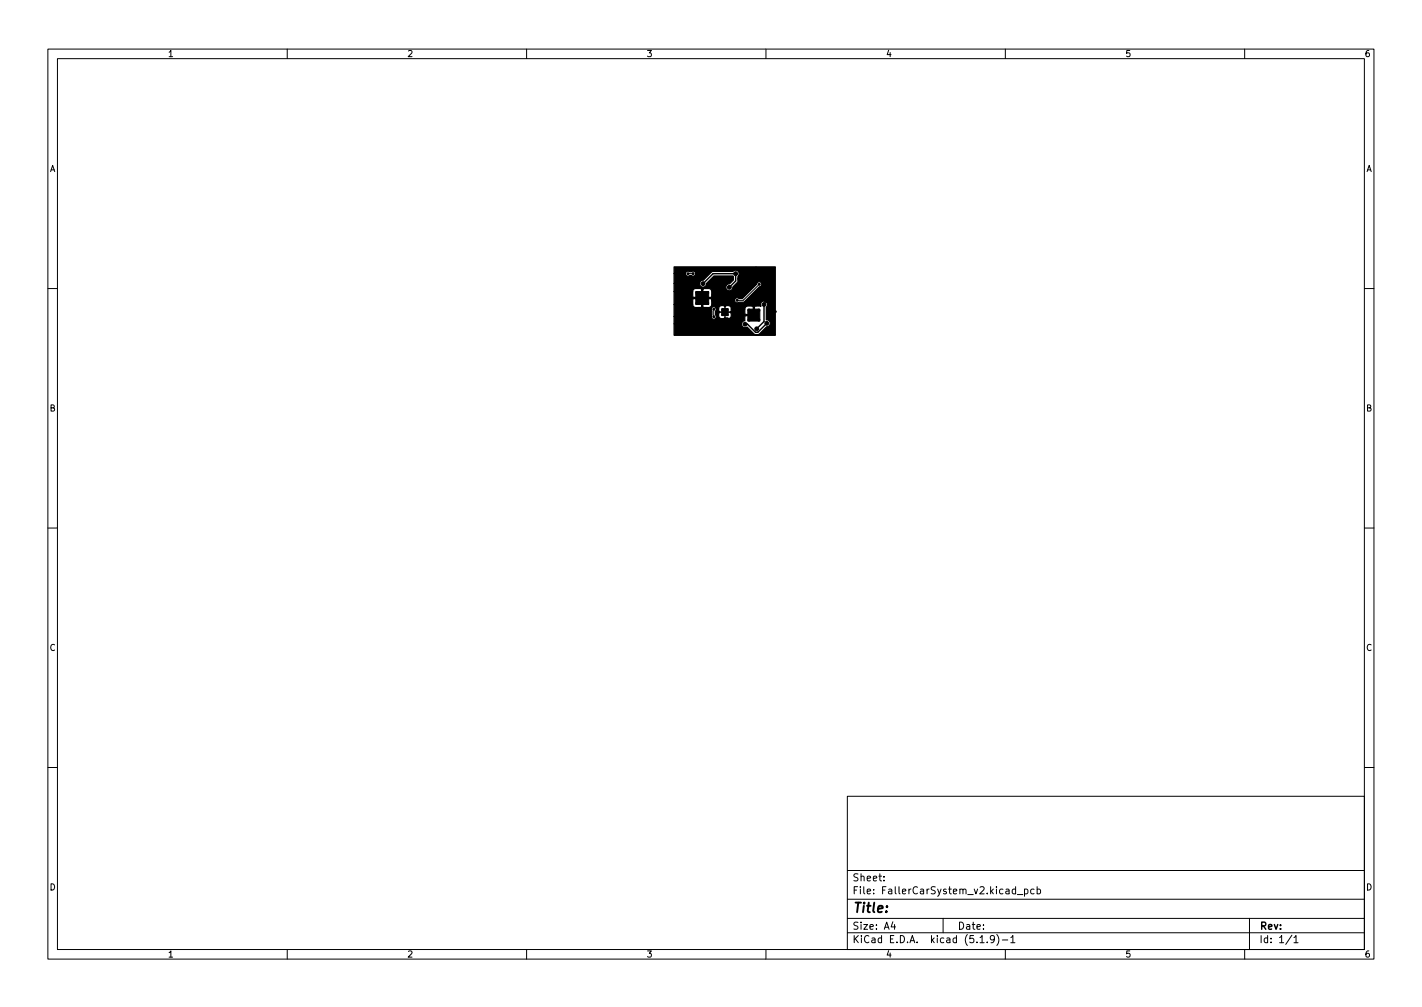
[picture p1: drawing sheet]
<svg xmlns="http://www.w3.org/2000/svg" width="297mm" height="210mm" viewBox="0 0 297 210" stroke-linecap="round" stroke-linejoin="round" font-family="sans-serif">
<defs><g id="words">
<text font-size="2.8" x="178" y="190.6">Title:</text>
<g font-size="2.1">
<text x="178" y="184">Sheet:</text>
<text x="178" y="186.7">File: FallerCarSystem_v2.kicad_pcb</text>
<text x="178" y="196.9">KiCad E.D.A. kicad (5.1.9)-1</text>
<text x="178" y="194.1">Size: A4</text>
<text x="200" y="194.1">Date:</text>
<text x="263" y="194.1">Rev:</text>
<text x="263" y="196.9">Id: 1/1</text>
</g>
<g font-size="1.8">
<text x="35" y="11.9">1</text>
<text x="85" y="11.9">2</text>
<text x="135" y="11.9">3</text>
<text x="185" y="11.9">4</text>
<text x="235" y="11.9">5</text>
<text x="285" y="11.9">6</text>
<text x="10.3" y="35.9">A</text>
<text x="285.3" y="35.9">A</text>
<text x="10.3" y="85.9">B</text>
<text x="285.3" y="85.9">B</text>
<text x="10.3" y="135.9">C</text>
<text x="285.3" y="135.9">C</text>
<text x="10.3" y="185.9">D</text>
<text x="285.3" y="185.9">D</text>
<text x="35" y="199.9">1</text>
<text x="85" y="199.9">2</text>
<text x="135" y="199.9">3</text>
<text x="185" y="199.9">4</text>
<text x="235" y="199.9">5</text>
<text x="285" y="199.9">6</text>
</g>
</g></defs>
<g fill="none" stroke="#000" stroke-width=".21">
<path d="M10 10.2h277v190.1h-277zM12 12.2h273v186.1h-273zM60 10.2v2M110 10.2v2M160 10.2v2M210 10.2v2M260 10.2v2M143.7 57.1h.1M143.7 57.1h1.1M150.9 56.4h1.4M158.6 59.4l-3.4 3.3h-1.2M10 60.2h2"/>
<path d="M149.1 64.6v1.5M149.1 64.6h.1M285 60.2h2M10 110.2h2M285 110.2h2M10 160.2h2M177 166.3h108v32h-108zM285 160.2h2M60 198.3v2M110 198.3v2M160 198.3v2M177 194.8h108"/>
<path d="M177 191.8h108M177 187.8h108M177 181.8h108M184.6 183.8v.1M184.6 183v.1M186.5 192.5l-.4 1h1M186.9 193v1M197 191.8v3M204.7 195.8l.4-.5v1.5M204.7 196.8h.9M206.2 196.7v.1M207.7 196l-.3 .3-.4-.1-.1-.2 .1-.6 .4-.1 .2 .2a.99 .99 0 0 1-.3 1.3h-.3"/>
<path d="M208.2 195.1a1.72 1.72 0 0 1 0 2.3M209.4 196.3h1.1M210 198.3v2M211.1 195.8l.5-.5v1.5M211.1 196.8h.9M212.1 185.7l-.4-.1-.3 .3 .2 .7h.5M212.1 185.1v1.5M212.5 186.8h1.1M214 185.7l.4-.1 .3 .3-.1 .7h-.6M214 185.6v1.5M216 185.7l-.4-.1-.3 .3 .1 .7h.6M216.6 185.7l.5-.1 .3 .3-.2 .7h-.6"/>
<path d="M216.6 185.1v1.5M260 198.3v2M261 191.8v6.5M269.9 195.3l-1.3 1.9M270.3 195.8l.4-.5v1.5M270.3 196.8h.8"/>
</g>
<g fill="#000" stroke="#000" stroke-width=".21">
<path d="M145.3 60.9h2.7v2.7h-2.7zM150.8 64.4h1.3v1.5h-1.3zM156.2 64.5h2.5v2.5h-2.5z"/>
<circle cx="142.5" cy="59" r=".2"/>
<circle cx="142.5" cy="57" r=".2"/>
<circle cx="143.7" cy="57.1" r=".2"/>
<circle cx="144.8" cy="57.1" r=".2"/>
<circle cx="146.3" cy="57.2" r=".2"/>
<circle cx="146.9" cy="59.2" r=".4"/>
<circle cx="148.5" cy="59.3" r=".4"/>
<circle cx="150.5" cy="57.9" r=".2"/>
<circle cx="150.9" cy="56.4" r=".2"/>
<circle cx="152.1" cy="56.4" r=".2"/>
<circle cx="152.3" cy="60" r=".4"/>
<circle cx="153.7" cy="57.1" r=".4"/>
<circle cx="154.3" cy="58.2" r=".2"/>
<circle cx="158" cy="56.2" r=".4"/>
<circle cx="158.6" cy="59.4" r=".2"/>
<circle cx="160.5" cy="58.9" r=".4"/>
<circle cx="142.5" cy="69.2" r=".2"/>
<circle cx="142.5" cy="61.1" r=".2"/>
<circle cx="142.5" cy="65.2" r=".2"/>
<circle cx="142.5" cy="63.1" r=".2"/>
<circle cx="142.5" cy="67.2" r=".2"/>
<circle cx="145.6" cy="61.1" r=".25"/>
<circle cx="145.6" cy="63.3" r=".25"/>
<circle cx="145.7" cy="68.3" r=".2"/>
<circle cx="147.7" cy="68.3" r=".2"/>
<circle cx="147.7" cy="66.4" r=".2"/>
<circle cx="147.8" cy="61.1" r=".25"/>
<circle cx="147.8" cy="63.3" r=".25"/>
<circle cx="149.1" cy="66.1" r=".2"/>
<circle cx="149.1" cy="64.6" r=".2"/>
<circle cx="149.7" cy="68.4" r=".2"/>
<circle cx="150.8" cy="60.1" r=".4"/>
<circle cx="151" cy="64.7" r=".2"/>
<circle cx="151" cy="65.7" r=".2"/>
<circle cx="151.9" cy="64.7" r=".2"/>
<circle cx="151.9" cy="65.7" r=".2"/>
<circle cx="151.9" cy="66.7" r=".4"/>
<circle cx="154" cy="62.7" r=".2"/>
<circle cx="155.6" cy="67.7" r=".4"/>
<circle cx="156.1" cy="69.4" r=".2"/>
<circle cx="156.5" cy="64.8" r=".25"/>
<circle cx="156.5" cy="66.8" r=".25"/>
<circle cx="158.1" cy="68.7" r=".4"/>
<circle cx="158.5" cy="64.8" r=".25"/>
<circle cx="158.5" cy="66.8" r=".25"/>
<circle cx="159.6" cy="63.6" r=".4"/>
<circle cx="160" cy="62.7" r=".4"/>
<circle cx="160.1" cy="69.4" r=".2"/>
<circle cx="160.2" cy="67.5" r=".4"/>
<circle cx="162" cy="65.1" r=".2"/>
</g>
<path d="M146.9 59.2l2-2.1h4.8v1.6l-1.4 1.3M149.9 65.2h2.9M151.4 63.7v2.9M159.6 63.6v3.5l-1.5 1.6M160.2 67.5l-1.9 1.9h-.5l-1.7-1.7h-.5" fill="none" stroke="#000" stroke-width=".3"/>
<path d="M140.8 55.7h21.2v14.3h-21.2v-2.4h14.1v.2a.73 .73 0 0 0 1.1 .5l1.6 1.5 .7 .1 .3-.2 1.6-1.5a.73 .73 0 0 0 .7-.8 .73 .73 0 0 0-.8-.6l.1-2.8a.73 .73 0 0 0-.5-1.1 .73 .73 0 0 0-.7 1.1l-1.2-.1-.2 .2v1.8h-1.9l-.1 .2v.9l-.4 .1-.3 .5h-14.1v-1.5h7.8a.53 .53 0 0 0 .7 .5 .53 .53 0 0 0 .2-.8l.1-1.4h.5v.5l.3 .2-.3 .4v.5l.2 .4 .3 .1h.5l.3-.2 .3 .2 .9-.1 .1-.4v-.5l-.2-.4 .2-.2 .1-.4h2.8v1l.1 .2h1.6v-1.6l-.1-.2-1.2 .1-.3 .2-.1 .3h-2.8a.65 .65 0 0 0-.7-.7h-.4l-.3 .2-.3-.2h-.3a.64 .64 0 0 0-.7 .6h-.5a.53 .53 0 0 0-.8-.3 .53 .53 0 0 0-.1 .8l-.1 1.2h-7.8v-2.5h3.9a.64 .64 0 0 0 .6 .6h1.1l.2-.1v-1.7h.2v1.7l.2 .1h1.2l.3-.2 .2-.3v-1h4.7l.2 .3 .2 .2 1.6-.1 3.2-3.2a.53 .53 0 0 0 .5-.6 .53 .53 0 0 0-.5-.5 .53 .53 0 0 0-.5 .5l-3 3-1.3-.1-.4 .5h-4.7l-.2-.3h-3.6l-.2 .1v1.1h-3.9v-2.7h3.9v1l.2 .2h1.7v-1.7h.2v1.7h1.7l.2-.2v-1a.64 .64 0 0 0-.7-.7h-1l-.2 .2-.4-.2h-1.2l-.4 .3-.1 .4h-3.9v-1.7h5.3a.73 .73 0 0 0 .8 .8 .73 .73 0 0 0 .7-.8l1.5-1.6h4l.1 .9-.9 .8a.73 .73 0 0 0-.7 .8 .73 .73 0 0 0 .8 .6 .73 .73 0 0 0 .7-.8l1-1 .1-1.3a.73 .73 0 0 0-.1-1 .73 .73 0 0 0-1 .1h-4.3l-1.9 1.8-.5 .2-.3 .5h-5.3v-2.1h2.4l.1 .4 .3 .2 .8-.2a.53 .53 0 0 0 .8 0 .53 .53 0 0 0 0-.7 .53 .53 0 0 0-.8-.1l-.8-.1-.4 .5h-2.4z" fill="#000" stroke="#000" stroke-width=".25"/>
<use href="#words"/>
</svg>
